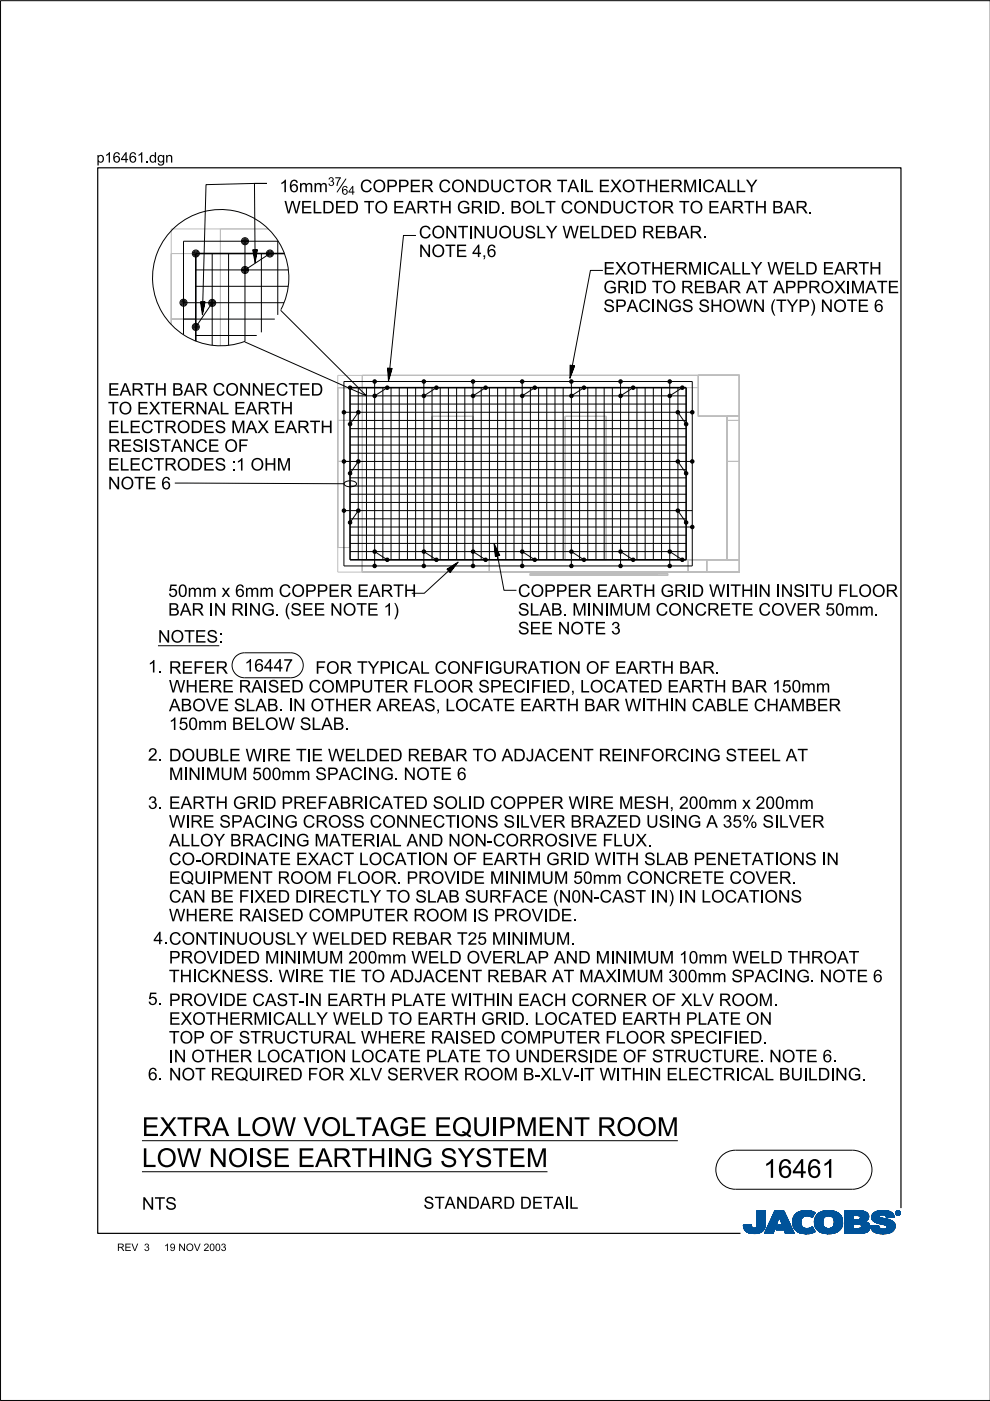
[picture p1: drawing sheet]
<svg xmlns="http://www.w3.org/2000/svg" width="210mm" height="297mm" viewBox="0 0 210 297" stroke-linecap="round" stroke-linejoin="round" font-family="sans-serif">
<defs><g id="words">
<g font-size="4">
<text x="30.1" y="240.9">EXTRA LOW</text>
<text x="64.3" y="240.9">VOLTAGE EQUI</text>
<text x="105.7" y="240.9">PM</text>
<text x="114" y="240.9">EN</text>
<text x="121.7" y="240.9">T ROOM</text>
<text x="30.1" y="247.4">LOW</text>
<text x="44.3" y="247.4">N</text>
<text x="48.3" y="247.4">OI</text>
<text x="54.2" y="247.4">SE EARTH</text>
<text x="81.9" y="247.4">I</text>
<text x="87.5" y="247.4">G SYSTEM</text>
<text x="161.9" y="249.7">16461</text>
</g>
<g font-size="2.6">
<text x="59.2" y="40.7">16mm</text>
<text x="76.3" y="40.7">COPPER CON</text>
<text x="101.2" y="40.7">DUCTOR TAI</text>
<text x="123.8" y="40.7">LEXOTH</text>
<text x="139.6" y="40.7">ERM</text>
<text x="147.9" y="40.7">I</text>
<text x="148.9" y="40.7">CALLY</text>
<text x="60.3" y="45.2">W ELDED TO EARTH</text>
<text x="96.9" y="45.2">GRI</text>
<text x="103.5" y="45.2">D.BOLT CON</text>
<text x="127.1" y="45.2">DUCTOR TO EARTH</text>
<text x="163.7" y="45.2">BAR.</text>
<text x="88.8" y="50.5">CON</text>
<text x="100.3" y="50.5">N</text>
<text x="103" y="50.5">UOUSLY W ELDED REBAR.</text>
<text x="88.8" y="54.5">N</text>
<text x="91.5" y="54.5">OTE 4,</text>
<text x="103.2" y="54.5">6</text>
<text x="127.9" y="58.2">EXOTH</text>
<text x="140.7" y="58.2">ERM</text>
<text x="148.9" y="58.2">I</text>
<text x="149.9" y="58.2">CALLY W ELD EARTH</text>
<text x="127.9" y="62.2">GRI</text>
<text x="134.5" y="62.2">D TO REBAR AT APPROXI</text>
<text x="180.4" y="62.2">M</text>
<text x="183.5" y="62.2">ATE</text>
<text x="127.9" y="66.1">SPACI</text>
<text x="139" y="66.1">N</text>
<text x="141.7" y="66.1">GS SH</text>
<text x="153.2" y="66.1">OW N</text>
<text x="163.3" y="66.1">(</text>
<text x="164.5" y="66.1">TYP)N</text>
<text x="176.7" y="66.1">OTE 6</text>
<text x="22.9" y="83.9">EARTH</text>
<text x="36.5" y="83.9">BAR CON</text>
<text x="53.3" y="83.9">N</text>
<text x="56" y="83.9">ECTED</text>
<text x="22.9" y="87.9">TO EXTERN</text>
<text x="44.1" y="87.9">ALEARTH</text>
<text x="22.9" y="95.8">RESI</text>
<text x="22.9" y="91.8">ELECTRODES M</text>
<text x="31.5" y="95.8">STAN</text>
<text x="41.4" y="95.8">CE OF</text>
<text x="52.1" y="91.8">AX EARTH</text>
<text x="22.9" y="99.8">ELECTRODES :</text>
<text x="50" y="99.8">1OH</text>
<text x="58.7" y="99.8">M</text>
<text x="22.9" y="103.7">N</text>
<text x="25.6" y="103.7">OTE 6</text>
<text x="35.7" y="130.5">BAR I</text>
<text x="35.7" y="126.6">50mm x6mm COPPER EARTH</text>
<text x="45.3" y="130.5">N</text>
<text x="49" y="130.5">RI</text>
<text x="52.7" y="130.5">N</text>
<text x="55.4" y="130.5">G.(</text>
<text x="61.6" y="130.5">SEE N</text>
<text x="72.7" y="130.5">OTE 1)</text>
<text x="109.8" y="130.5">SLAB.M</text>
<text x="109.8" y="126.6">COPPER EARTH</text>
<text x="124.4" y="130.5">I</text>
<text x="128.1" y="130.5">I</text>
<text x="129.1" y="130.5">M</text>
<text x="132.2" y="130.5">UM</text>
<text x="139" y="130.5">CON</text>
<text x="140.1" y="126.6">GRI</text>
<text x="146.6" y="126.6">D W I</text>
<text x="147.2" y="130.5">CRETE COVER 50mm.</text>
<text x="154.8" y="126.6">TH</text>
<text x="159.8" y="126.6">I</text>
<text x="164.5" y="126.6">I</text>
<text x="168.2" y="126.6">SI</text>
<text x="171.7" y="126.6">TU FLOOR</text>
<text x="33.5" y="136.2">N</text>
<text x="36.2" y="136.2">OTES:</text>
<text x="109.8" y="134.5">SEE N</text>
<text x="120.9" y="134.5">OTE 3</text>
<text x="31.4" y="142.6">1.REFER</text>
<text x="51.8" y="142.4">16447</text>
<text x="66.9" y="142.8">FOR TYPI</text>
<text x="83.9" y="142.8">CALCON</text>
<text x="100.4" y="142.8">FI</text>
<text x="103.7" y="142.8">GURATI</text>
<text x="117.6" y="142.8">ON</text>
<text x="124.2" y="142.8">OF EARTH</text>
<text x="144" y="142.8">BAR.</text>
<text x="35.8" y="146.8">W H</text>
<text x="42" y="146.8">ERE RAI</text>
<text x="56.8" y="146.8">SED COM</text>
<text x="74.1" y="146.8">PUTER FLOOR SPECI</text>
<text x="112.5" y="146.8">FI</text>
<text x="115.8" y="146.8">ED,LOCATED EARTH</text>
<text x="155.1" y="146.8">BAR 150mm</text>
<text x="35.8" y="154.8">150mm BELOW</text>
<text x="35.8" y="150.8">ABOVE SLAB.I</text>
<text x="62.1" y="150.8">N</text>
<text x="63.6" y="154.8">SLAB.</text>
<text x="65.8" y="150.8">OTH</text>
<text x="73.7" y="150.8">ER AREAS,LOCATE EARTH</text>
<text x="123.8" y="150.8">BAR W I</text>
<text x="137" y="150.8">TH</text>
<text x="141.9" y="150.8">I</text>
<text x="146.7" y="150.8">CABLE CH</text>
<text x="165.2" y="150.8">AM</text>
<text x="170.7" y="150.8">BER</text>
<text x="31.4" y="161.3">2.DOUBLE W I</text>
<text x="56.6" y="161.4">RE TI</text>
<text x="66" y="161.4">E W ELDED REBAR TO ADJACEN</text>
<text x="123.6" y="161.4">T REI</text>
<text x="133.1" y="161.4">N</text>
<text x="135.7" y="161.4">FORCI</text>
<text x="147.3" y="161.4">N</text>
<text x="149.9" y="161.4">G STEELAT</text>
<text x="35.8" y="165.4">M</text>
<text x="38.9" y="165.4">I</text>
<text x="42.6" y="165.4">I</text>
<text x="43.6" y="165.4">M</text>
<text x="46.7" y="165.4">UM</text>
<text x="53.5" y="165.4">500mm SPACI</text>
<text x="78" y="165.4">N</text>
<text x="80.6" y="165.4">G.N</text>
<text x="88.2" y="165.4">OTE 6</text>
<text x="31.4" y="171.5">3.EARTH</text>
<text x="49.4" y="171.5">GRI</text>
<text x="56" y="171.5">D PREFABRI</text>
<text x="78.2" y="171.5">CATED SOLI</text>
<text x="100.2" y="171.5">D COPPER W I</text>
<text x="125.1" y="171.5">RE M</text>
<text x="134.3" y="171.5">ESH</text>
<text x="141.9" y="171.5">,200mm x200mm</text>
<text x="35.8" y="179.4">ALLOY BRACI</text>
<text x="35.8" y="175.5">W I</text>
<text x="40.3" y="175.5">RE SPACI</text>
<text x="57.6" y="175.5">N</text>
<text x="60.1" y="179.4">N</text>
<text x="60.3" y="175.5">G CROSS CON</text>
<text x="62.8" y="179.4">G M</text>
<text x="69.7" y="179.4">ATERI</text>
<text x="80.6" y="179.4">ALAN</text>
<text x="86.6" y="175.5">N</text>
<text x="89.3" y="175.5">ECTI</text>
<text x="91.3" y="179.4">D N</text>
<text x="97.7" y="175.5">ON</text>
<text x="97.7" y="179.4">ON</text>
<text x="103.3" y="175.5">S SIVER BRAZED USI</text>
<text x="103.3" y="179.4">-</text>
<text x="104.5" y="179.4">CORROSI</text>
<text x="110.3" y="175.5">L</text>
<text x="121.8" y="179.4">VE FLUX.</text>
<text x="143.2" y="175.5">N</text>
<text x="145.8" y="175.5">G A 35% SIVER</text>
<text x="165.2" y="175.5">L</text>
<text x="35.8" y="183.4">CO-</text>
<text x="42.6" y="183.4">ORDI</text>
<text x="51.9" y="183.4">N</text>
<text x="54.5" y="183.4">ATE EXACT LOCATI</text>
<text x="89.5" y="183.4">ON</text>
<text x="96.1" y="183.4">OF EARTH</text>
<text x="115.8" y="183.4">GRI</text>
<text x="122.4" y="183.4">D W I</text>
<text x="130.6" y="183.4">TH</text>
<text x="136.6" y="183.4">SLAB PEN</text>
<text x="154.7" y="183.4">ETATI</text>
<text x="165.2" y="183.4">ON</text>
<text x="175.2" y="183.4">N</text>
<text x="35.8" y="191.4">CAN</text>
<text x="35.8" y="187.4">EQUI</text>
<text x="44.7" y="191.4">BE FI</text>
<text x="44.9" y="187.4">PM</text>
<text x="50.4" y="187.4">EN</text>
<text x="53.9" y="191.4">XED DI</text>
<text x="55.6" y="187.4">T ROOM</text>
<text x="66.3" y="191.4">RECTLY TO SLAB SURFACE (</text>
<text x="71.4" y="187.4">FLOOR.PROVI</text>
<text x="97.7" y="187.4">DE M</text>
<text x="107" y="187.4">I</text>
<text x="110.7" y="187.4">I</text>
<text x="111.7" y="187.4">M</text>
<text x="114.8" y="187.4">UM</text>
<text x="118.5" y="191.4">N</text>
<text x="121.2" y="191.4">0N</text>
<text x="121.6" y="187.4">50mm CON</text>
<text x="125.9" y="191.4">-</text>
<text x="127.1" y="191.4">CAST I</text>
<text x="139" y="191.4">N</text>
<text x="141.1" y="187.4">CRETE COVER.</text>
<text x="145" y="191.4">N</text>
<text x="148.7" y="191.4">LOCATI</text>
<text x="162.1" y="191.4">ON</text>
<text x="167.6" y="191.4">S</text>
<text x="35.8" y="195.3">W H</text>
<text x="42" y="195.3">ERE RAI</text>
<text x="56.8" y="195.3">SED COM</text>
<text x="74.1" y="195.3">PUTER ROOM</text>
<text x="100.2" y="195.3">I</text>
<text x="101.2" y="195.3">S PROVI</text>
<text x="116.2" y="195.3">DE.</text>
<text x="32.5" y="200.2">4.</text>
<text x="35.8" y="200.3">CON</text>
<text x="47.3" y="200.3">N</text>
<text x="50" y="200.3">UOUSLY W ELDED REBAR T25M</text>
<text x="107.4" y="200.3">I</text>
<text x="111.1" y="200.3">I</text>
<text x="112.1" y="200.3">M</text>
<text x="115.2" y="200.3">UM</text>
<text x="120.9" y="200.3">.</text>
<text x="35.8" y="208.2">TH</text>
<text x="35.8" y="204.3">PROVI</text>
<text x="40.8" y="208.2">I</text>
<text x="41.8" y="208.2">CKN</text>
<text x="47.3" y="204.3">DED M</text>
<text x="49.6" y="208.2">ESS.W I</text>
<text x="59.3" y="204.3">I</text>
<text x="63" y="204.3">I</text>
<text x="63.6" y="208.2">RE TI</text>
<text x="64" y="204.3">M</text>
<text x="67.1" y="204.3">UM</text>
<text x="73" y="208.2">E TO ADJACEN</text>
<text x="73.9" y="204.3">200mm W ELD OVERLAP AN</text>
<text x="100" y="208.2">T REBAR AT M</text>
<text x="122.6" y="204.3">D M</text>
<text x="125.9" y="208.2">AXI</text>
<text x="129.4" y="204.3">I</text>
<text x="131.8" y="208.2">M</text>
<text x="133.1" y="204.3">I</text>
<text x="134.1" y="204.3">M</text>
<text x="134.9" y="208.2">UM</text>
<text x="137.2" y="204.3">UM</text>
<text x="141.7" y="208.2">300mm SPACI</text>
<text x="144" y="204.3">10mm W ELD TH</text>
<text x="166.2" y="208.2">N</text>
<text x="168.9" y="208.2">G.N</text>
<text x="171.9" y="204.3">ROAT</text>
<text x="176.5" y="208.2">OTE 6</text>
<text x="31.4" y="213.1">5.PROVI</text>
<text x="47.3" y="213.3">DE CAST-</text>
<text x="64.6" y="213.3">I</text>
<text x="69.3" y="213.3">EARTH</text>
<text x="82.9" y="213.3">PLATE W I</text>
<text x="100.2" y="213.3">TH</text>
<text x="105.1" y="213.3">I</text>
<text x="109.8" y="213.3">EACH</text>
<text x="121.1" y="213.3">CORN</text>
<text x="132" y="213.3">ER OF XLV ROOM</text>
<text x="163.9" y="213.3">.</text>
<text x="35.8" y="221.2">TOP OF STRUCTURALW H</text>
<text x="35.8" y="217.3">EXOTH</text>
<text x="48.6" y="217.3">ERM</text>
<text x="56.8" y="217.3">I</text>
<text x="57.8" y="217.3">CALLY W ELD TO EARTH</text>
<text x="82.7" y="221.2">ERE RAI</text>
<text x="97.5" y="221.2">SED COM</text>
<text x="102" y="217.3">GRI</text>
<text x="108.6" y="217.3">D.LOCATED EARTH</text>
<text x="114.8" y="221.2">PUTER FLOOR SPECI</text>
<text x="145.4" y="217.3">PLATE ON</text>
<text x="153.2" y="221.2">FI</text>
<text x="156.5" y="221.2">ED.</text>
<text x="35.8" y="225.2">I</text>
<text x="40.5" y="225.2">OTH</text>
<text x="48.4" y="225.2">ER LOCATI</text>
<text x="67.9" y="225.2">ON</text>
<text x="74.5" y="225.2">LOCATE PLATE TO UN</text>
<text x="114.6" y="225.2">DERSI</text>
<text x="125.9" y="225.2">DE OF STRUCTURE.N</text>
<text x="165.8" y="225.2">OTE 6.</text>
<text x="31.4" y="229">6.N</text>
<text x="38.5" y="229.1">OT REQUI</text>
<text x="56.4" y="229.1">RED FOR XLV SERVER ROOM</text>
<text x="110.9" y="229.1">B-</text>
<text x="114.6" y="229.1">XLV-</text>
<text x="122.8" y="229.1">I</text>
<text x="131.6" y="229.1">TH</text>
<text x="136.6" y="229.1">I</text>
<text x="141.3" y="229.1">ELECTRI</text>
<text x="156.9" y="229.1">CALBUIDI</text>
<text x="171.3" y="229.1">L</text>
<text x="177.1" y="229.1">N</text>
<text x="179.7" y="229.1">G.</text>
<text x="30.1" y="256.5">N</text>
<text x="32.8" y="256.5">TS</text>
<text x="89.8" y="256.3">STAN</text>
<text x="99.2" y="256.3">DARD DETAI</text>
<text x="120.6" y="256.3">L</text>
</g>
<g font-size="2.2">
<text x="20.5" y="34.5">p16461.</text>
<text x="31.6" y="34.5">dgn</text>
</g>
<g font-size="1.9">
<text x="69.5" y="39.4">37</text>
<text x="72.4" y="41.3">64</text>
</g>
<g font-size="1.6">
<text x="24.8" y="265.2">REV</text>
<text x="30.5" y="265.2">3</text>
<text x="34.8" y="265.2">19NOV 2003</text>
</g>
</g></defs>
<g fill="none" stroke="#00539a" stroke-width=".21">
<path d="M157.6 259.8h1.7M157.6 259.9h1.7M157.6 259.9l1.7 .1M157.6 260h1.8M158.1 259.7h1.2M159.3 259.7h-1.7l.1 .7M159.3 259.7h-.9M159.3 259.7l.1 .3M159.4 260l.1 .3M160.4 260l-.2 .3h2M160.5 259.6h1.8M160.5 259.6l-.1 .4"/>
<path d="M160.5 259.7h1.8M160.5 256.7v2.9M160.5 256.9h1.8M160.5 257.5h1.8M160.5 256.7h1.8v2.7M160.5 256.8h1.8M160.5 256.8l1.8 .1M160.5 256.9l1.8 .1M160.5 257h1.8M160.5 257.1h1.8M160.5 257.2h1.8M160.5 257.2l1.8 .1"/>
<path d="M160.5 257.3h1.8M160.5 257.4h1.8M160.5 257.4l1.8 .1M160.5 257.6h1.8M160.5 257.6l1.8 .1M160.5 257.7h1.8M160.5 257.8h1.8M160.5 257.9h1.8M160.5 258h1.8M160.5 258.1h1.8M160.5 258.1l1.8 .1M160.5 258.2h1.8"/>
<path d="M160.5 258.3h1.8M160.5 258.3l1.8 .1M160.5 258.4h1.8M160.5 258.5h1.8M160.5 258.5l1.8 .1M160.5 258.6h1.8M160.5 258.6l1.8 .1M160.5 258.7h1.8M160.5 258.8h1.8M160.5 258.9h1.8M160.5 259h1.8M160.5 259.1h1.8"/>
<path d="M160.5 259.2h1.8M160.5 259.3h1.8M160.5 259.8h1.8M162.2 260h-1.8M162.2 259.9v.3M162.2 259.9h-1.8M162.2 259.8h-1.7M162.3 259.4l-.1 .5M162.3 259.4v-2.7h-1.8v2.9M162.3 259.5h-1.8M162.3 259.6h-1.8M162.3 256.7l-1.8 .1"/>
<path d="M162.3 259.4h-1.8M163.7 258.1h3.1M163.7 258h3.1M163.7 257.9h3M163.8 257.8h2.9M163.8 257.7h2.9M163.8 257.7h2.8M163.9 257.6h2.7M163.9 257.5h2.7M164 257.4h2.5M164 257.3h2.5M164.1 257.2h2.3"/>
<path d="M164.1 257.1h2.3M164.1 257h2.3M164.2 257h2.1M164.2 256.9h2.1M164.2 256.8h2.1M164.3 256.7h1.9l2.2 4.8h-1.9l-.3-.8h-1.7l.4-1h1l-.7-1.7-1.3 3.5h-1.8zM164.5 260h-1.7M164.5 259.9l-1.7 .1M164.5 259.9h-1.7M164.5 259.8l-1.7 .1M164.6 259.8h-1.7M164.6 259.7l-1.7 .1"/>
<path d="M164.6 259.7h-1.7M164.6 259.6h-1.7M164.6 259.5l-1.6 .1M164.7 259.5h-1.7M164.7 259.4l-1.7 .1M164.7 259.4h-1.7M164.7 259.3l-1.6 .1M164.7 259.3h-1.6M164.8 259.2l-1.7 .1M164.8 259.2h-1.7M164.8 259.1l-1.6 .1M164.8 260h2.9"/>
<path d="M164.8 259.1h-1.6M164.8 259.9h2.9M164.8 259l-1.6 .1M164.9 259.9h2.7M164.9 259h-1.7M164.9 259.8h2.7M164.9 258.9h-1.6M164.9 258.8h-1.6M164.9 259.7h2.7M164.9 259.7l-.4 1 3.6 .1M165 258.7h-1.6M165 258.6l-1.6 .1"/>
<path d="M165 258.6h-1.6M165 258.5l-1.6 .1M165 258.5h-1.6M165.1 258.4l-1.6 .1M165.1 258.4h-1.6M165.1 258.3l-1.6 .1M165.1 258.3h-1.6M165.1 258.2l-1.5 .1M165.1 258.2h-1.5M165.2 258.1l-1.6 .1M165.2 258.1h-1.6M165.2 258l.7 1.7h-1"/>
<path d="M165.2 258l.7 1.7M165.3 258.1h1.5M165.3 258.1l1.6 .1M165.3 258.2h1.6M165.3 258.2l1.6 .1M165.3 258.3h1.6M165.4 258.3l1.6 .1M165.4 258.4h1.6M165.4 258.4l1.6 .1M165.4 258.5h1.6M165.4 258.5l1.7 .1M165.4 258.6h1.7"/>
<path d="M165.5 258.6l1.6 .1M165.5 258.7h1.6M165.5 258.8h1.7M165.5 258.9h1.7M165.6 258.9h1.6M165.6 259h1.7M165.6 259l1.7 .1M165.6 259.1h1.7M165.6 259.1l1.7 .1M165.7 259.2h1.7M165.7 259.2l1.7 .1M165.7 259.3h1.7"/>
<path d="M165.7 259.3l1.7 .1M165.7 259.4h1.7M165.8 259.4l1.7 .1M165.8 259.5h1.7M165.8 259.5l1.7 .1M165.8 259.6h1.7M166.2 256.7l2.2 4.8M166.2 256.8l-1.9-.1-2.2 4.8h1.8l1.3-3.5M168 258.9l.4 1.5M168 258.9h1.8M168 259h1.8M168 259.1h1.8"/>
<path d="M168 259.2h1.8M168 259.2l1.8 .1M168 259.3h1.8M168 259.3l1.8 .1M168.1 259.4h1.8M168.1 259.5h1.7M168.1 259.4l1.7 .1M168.1 259.5l1.8 .1M168.1 259.6h1.8M168.1 259.7h1.8M168.1 259.7l1.8 .1M168.1 259.8h1.8"/>
<path d="M168.1 259.8l1.8 .1M168.2 260h1.8M168.2 259.9h1.8M168.3 258l-.3 .9M168.9 257.3l-.6 .7M169.1 257.1h3.6M169.2 257h3.4M169.4 256.9h3.1M169.5 256.9h2.9M169.8 256.8h2.4M169.8 259.1a1.33 1.33 0 0 0 .8 1.4 1.33 1.33 0 0 0 1.5-.3l.2-.1M169.8 259.1h-1.8"/>
<path d="M169.8 259l-1.8 .1M169.9 258.8l-1.9 .1M169.9 258.8h-1.9M169.9 258.7h-1.9M169.9 258.6h-1.8M169.9 258.6l-1.9 .1M169.9 258.5l-1.8 .1M169.9 258.5h-1.8M169.9 258.4l-1.8 .1M170 258.4h-1.9M170 258.4l-.2 .7M170 258.3l-1.8 .1"/>
<path d="M170 258.3h-1.8M170 258.2l-1.8 .1M170.1 258.2h-1.9M170.1 258.1l-.1 .3M170.1 258.1l-1.9 .1M170.2 258.1h-2M170.3 258h-2.1M170.3 256.7l-1.4 .5M170.3 256.7h1.5M170.3 256.7a4 4 0 0 1 2.5 .4M170.4 258h-2.1M170.4 257.9h-2.1"/>
<path d="M170.6 257.8l-2.3 .1M170.6 257.9l-.5 .2M170.8 257.8h-2.5M171.5 256.7l-1.7 .1M171.5 256.7l.6 .1M171.7 257.8h.7M171.8 257.9h.6M171.9 258h.4M172.1 258.1h.2M172.2 258.1h.1M172.3 258h-.3M172.4 257.8h-.8"/>
<path d="M172.4 257.7l-4 .1M172.5 257.7h-4.1M172.5 257.6l-4 .1M172.5 257.6h-4M172.6 257h-3.3M172.6 257.5l-4.1 .1M172.6 257.5h-4M172.6 257.4l-4 .1M172.7 257.4h-4M172.7 259h1.8M172.7 259.2h1.8M172.7 259.3h1.8"/>
<path d="M172.7 259.3l1.8 .1M172.7 259.4h1.8M172.7 257.3l-3.9 .1M172.7 259.5h1.8M172.7 259.5l1.8 .1M172.7 259.6h1.8M172.7 259.7h1.8M172.7 258.6h1.8M172.7 257.3h-3.9M172.8 259.8h1.8M172.8 257.2l-3.9 .1M172.8 259.9h1.8"/>
<path d="M172.8 259.9l.3 .6M172.8 259.8l1.8 .1M172.8 259.9l1.8 .1M172.8 257.2h-3.9M172.8 260h1.8M172.8 257.1l-.6 1.1a1.75 1.75 0 0 0-1.6-.3M172.9 257.1l-3.9 .1M173 257.8h2.3M173 257.8l-.3 1.3h1.8M173 257.8h5.3M173.1 257.7h5.2M173.1 257.7h5.1"/>
<path d="M173.1 257.6h5.1M173.2 257.6h4.9M173.2 257.5h4.8M173.4 257.4h4.6M173.4 257.4h4.5M173.5 257.3h4.4M173.6 257.2l4.2 .1M173.6 257.2h4.1M173.7 257.1l4 .1M173.8 257.1h3.8M173.9 257h3.5M174 257h3.3"/>
<path d="M174.1 256.9h3.2M174.2 256.9h2.8M174.4 256.8h2.6M174.5 259h-1.8M174.5 259.2a1.15 1.15 0 0 0 1.3 1.3M174.5 259.2l-1.8-.1 .1 .8M174.5 258.9l-1.8 .1M174.5 258.9h-1.8M174.5 258.8l-1.8 .1M174.5 258.7l-1.8 .1M174.5 258.7h-1.8M174.5 258.6l-1.8 .1"/>
<path d="M174.5 258.5l-1.8 .1M174.6 258.5h-1.9M174.6 256.8h1.9M174.6 258.4l-.1 .8M174.6 258.4h-1.8M174.6 258.4l-1.9 .1M174.6 258.3l-1.8 .1M174.6 258.3h-1.8M174.7 258.2h-1.9M174.7 258.1l-.1 .3M174.8 258.1l-2 .1M174.8 258.1h-1.9"/>
<path d="M174.9 256.7a3.2 3.2 0 0 1 3.6 1.4l.1 .8-.1 1.1M174.9 258l-1.9 .1M175 258h-2M175.1 257.9l-.4 .2M175.1 257.9h-2.1M175.2 257.9h-2.2M175.3 257.8l-.2 .1M175.5 256.7h.7M175.7 257.8h-.4M175.7 257.8l.6 .1M176 257.8h2.4M176.2 257.9h2.2"/>
<path d="M176.3 257.9l.5 .5M176.4 258h2M176.4 256.7h-1.5a2.68 2.68 0 0 0-1.9 1.1M176.5 258l2 .1M176.5 258.1h2M176.6 258.1h1.9M176.6 258.2h1.9M176.7 258.2l1.8 .1M176.7 258.3h1.8M176.7 258.3l1.9 .1M176.7 259.9h1.8M176.7 258.4h1.9"/>
<path d="M176.8 258.4l.1 .5M176.8 258.4l1.8 .1M176.8 258.5h1.8M176.8 258.6h1.8M176.9 259.4h1.8M176.9 259.2l1.8 .1M176.9 259.1h1.8M176.9 259.2h1.8M176.9 258.9v.3M176.9 259.2a1.11 1.11 0 0 1-1.1 1.3M176.9 259h1.8M176.9 258.9h1.8"/>
<path d="M176.9 258.8h1.7M176.9 258.8l1.8 .1M176.9 258.7h1.7M176.9 259.3h1.8M176.9 259.3l1.8 .1M178 257.4l-4.7 .1M178.4 257.9h-2.1l.5 .5M178.5 259.7l-1.7 .1M178.5 259.8l-1.8 .1M178.5 259.8h-1.7M178.5 260l-.2 .5M178.5 259.9l-1.8 .1"/>
<path d="M178.5 260h-1.8M178.6 259.7h-1.8M178.6 258.5l-1.8 .1M178.6 259.6h-1.8M178.6 259.5l-1.8 .1M178.6 259.5h-1.8M178.7 259.4h-1.8M179.1 259.7h1.8M179.1 259.5h5.2M179.1 256.9h4.4M179.1 257.5h5M179.1 256.8h4"/>
<path d="M179.1 256.8h3.4M179.1 257h4.5M179.1 257.1h4.7M179.1 257.1l4.7 .1M179.1 257.2h4.8M179.1 257.2l4.8 .1M179.1 257.3h4.8M179.1 257.3l4.9 .1M179.1 257.4h4.9M179.1 257.4l5 .1M179.1 257.6h5M179.1 257.6l5 .1"/>
<path d="M179.1 257.7h5M179.1 257.7l1.8 .1M179.1 257.8h1.8M179.1 257.9h1.8M179.1 258h1.8M179.1 258.1h1.8M179.1 258.2h1.8M179.1 258.3h1.8M179.1 258.4h1.8M179.1 258.5h1.8M179.1 258.5l1.8 .1M179.1 258.6h4.8"/>
<path d="M179.1 258.7h4.7M179.1 258.7h4.6M179.1 258.8h4.5M179.1 258.9h4.5M179.1 258.9h4.3M179.1 259h4.4M179.1 259l4.5 .1M179.1 259.1h4.6M179.1 259.1l4.7 .1M179.1 259.2h4.8M179.1 259.2l4.9 .1M179.1 259.3h5"/>
<path d="M179.1 259.3l5.1 .1M179.1 259.4h5.1M179.1 259.4l5.1 .1M179.1 259.5l1.8 .1M179.1 259.6h1.8M179.1 259.8h1.8M179.1 259.9h1.8M179.1 260h1.8M180.9 257.7v.9M181.8 259.5h-.9v1v-1M181.8 259.5h.2M181.8 259.5l.8 .3"/>
<path d="M182.1 257.7l2.1 .1M182.2 257.8h2M182.2 259.5l2.1 .1M182.3 258.5h1.7M182.3 258.5l-1.4 .1M182.3 257.9h1.9M182.4 257.9h1.8M182.4 257.9v.1M182.4 257.9l-.4-.2h-1.1v.9M182.4 258h1.8M182.4 258v.3M182.4 258.3l-.1 .2"/>
<path d="M182.4 259.6h1.9M182.4 258.1h1.8M182.4 258.1l1.8 .1M182.4 258.2h1.8M182.5 259.7h1.9M182.5 256.9l1.1 .1M182.5 259.7l1.9 .1M182.6 259.8h1.8M182.6 259.8v.4l-.2 .2M182.7 259.9h1.7M182.9 256.8h-3.8v4.7M183.3 256.9l-4.2-.1v4.7"/>
<path d="M183.6 257l.4 .4M183.9 259.2l.2 .2M184 258.5l-2.1 .1M184 258.5h-1.8M184 257.4l.1 .2M184.1 258.4l-.8 .6 .6 .2M184.1 258.4h-1.8M184.1 258.3l-1.7 .1M184.1 258.3h-1.7M184.1 257.6l.1 .6M184.1 258.2l-1.7 .1M184.1 259.4l.3 .5v.6"/>
<path d="M184.2 258.2l-.1 .2M184.2 258h-1.8M184.4 259.9h-1.7M184.5 260h-1.8M184.6 259.9v.2M184.6 259.9h1.7M184.6 260h1.7M184.8 258.1h1.7M184.8 258l.2 .7M184.8 258h1.7M184.8 258.3h2.5M184.8 258.3l2.8 .1"/>
<path d="M184.8 258.1l1.8 .1M184.8 258.2h2M184.8 258.4h3M184.8 258.4l3.2 .1M184.9 258.2l2.1 .1M184.9 257.6h4.6M184.9 258.5h3.4M184.9 258.5l3.6 .1M184.9 258.6h3.7M184.9 257.5h4.5M185 257.5h4.4M185 258.6l3.7 .1"/>
<path d="M185 258.7h3.9M185 258.7l.6 .4M185 257.4h4.3M185 257.4h4.4M185.1 258.7l3.9 .1M185.1 258.8h.7M185.1 257.3h4.1M185.2 258.9h.6M185.2 258.9l4.1 .1M185.3 257.2h3.9M185.3 259h4M185.3 257.1l3.8 .1"/>
<path d="M185.4 257.1h3.7M185.4 259l4 .1M185.5 257h3.5M185.5 259.1h4M185.6 259.1l3.9 .1M185.6 259.1l.5 .2M185.7 259.2h3.9M185.7 256.9h3M185.8 259.2l3.8 .1M185.8 258.9h3.4M185.9 258.8h3.2M185.9 256.8h2.7"/>
<path d="M185.9 256.8l-.8 .5-.3 .7M185.9 256.8l.7-.1a3.3 3.3 0 0 1 2.7 .6h-4.2M186 259.3h3.6M186.1 256.8h2.3M186.1 259.4h3.6M186.1 259.3l1.5 .4 .4 .2M186.3 259.8l-.5 .1M186.3 259.8l-1.7 .1M186.3 259.8v.3M186.3 259.4h3.4M186.4 257.9h-1.6M186.4 257.9l.1 .1"/>
<path d="M186.5 257.9h-1.7M186.5 257.8h-1.7M186.5 258v.1M186.5 257.8l-.1 .1M186.5 257.7h-1.6M186.5 259.4l3.2 .1M186.5 258.1l.1 .1M186.6 257.6l-1.7 .1M186.6 258.2l.4 .1M186.7 256.7h.8M186.7 259.5h3M186.8 257.6h-1.9"/>
<path d="M186.9 259.5l2.9 .1M187 258.3l1.7 .4 .9 .6M187.2 259.6h2.6M187.4 259.7h2.4M187.4 257.6h2.1M187.6 257.6l1.9 .1M187.6 259.7h2.2M187.6 257.7h2M187.7 257.7a1.07 1.07 0 0 0-1.2 .1M187.7 257.7l.1 .1M187.7 257.8h1.9M187.8 257.8h1.7"/>
<path d="M187.8 256.7h-1.3M187.8 257.8l.1 .4 1.1-.1M187.8 257.9h1.7M187.8 257.9h1.8M187.9 258h1.7M187.9 258l1.7 .1M187.9 258.1h1.7M187.9 259.9h1.9M188 259.9l.1 .2M188 260h1.8M188.1 257h-2.6M188.2 257h.6"/>
<path d="M188.7 256.9h-2.9M189.3 257.3l.3 .8-1.7 .1M189.6 259.3l.2 .4v.6M189.8 259.9l-1.8 .1M189.8 259.8h-2.1M189.8 259.8h-1.9M189.9 257.2v.1M189.9 257.1h.1M189.9 257.2h.1M189.9 257.3h.1M189.9 257.3l.2 .3M190 257.4h.1"/>
<path d="M190 257.4l.1 .1M190 257.5h.2M190 257.2v.1M190 257.2l.2 .3M190 257.3l.2 .2M190 257.1h-.1M190 257h-.1M190.1 257h-.2M190.1 257.5l.2 .1M190.1 256.9h-.1M190.1 257.6h.6M190.2 256.8l-.1 .1"/>
<path d="M190.2 257.5l.2 .1M190.2 257.5l-.1 .1M190.2 257.6h.4M190.2 256.9h.4M190.2 256.9h.4l-.1 .3 .2 .3-.3-.3-.2 .3zM190.2 256.9v.6l.1-.3 .3 .3M190.2 257h.4M190.2 257.1h.1M190.2 257.1h.5M190.2 257.2h.5M190.2 257.2l.3 .1M190.2 257.3h.1"/>
<path d="M190.2 257.4h.1M190.2 257.4l.1 .1M190.2 256.8h-.1M190.3 257h.2v.1l-.2 .1zM190.3 257v.2M190.3 257h-.1M190.4 257.2l.2 .3M190.4 257.6h.1M190.4 256.8h-.2l-.2 .4M190.4 256.7a.5 .5 0 0 1 .5 .5 .5 .5 0 0 1-.5 .5M190.4 256.8l.4 .2v.2M190.4 256.7a.5 .5 0 0 0-.5 .5 .5 .5 0 0 0 .5 .5l-.3-.1"/>
<path d="M190.4 256.8l.3 .1 .1 .3M190.4 256.7l-.4 .2-.1 .3M190.4 256.7v.1M190.4 257.6v.1M190.4 256.7l.3 .1 .2 .4M190.4 257h-.1l.1 .2M190.4 257l.2 .1-.2 .1M190.4 257h.1M190.5 257.3h.1M190.5 257.3l.1 .1M190.5 257.2l.2 .3M190.5 257.4h.1"/>
<path d="M190.5 257.1h.2M190.5 257.4l.2 .1M190.5 257l-.1 .2M190.5 256.7h-.3M190.6 257.5h.2M190.6 256.8h.1M190.6 257.1l-.1 .1M190.7 257.1h-.1M190.7 257.1l-.2 .1M190.7 257.1l-.5-.2v.6l.1-.3M190.7 257h-.1M190.7 256.8l.1 .1"/>
<path d="M190.7 256.8h-.6M190.7 256.9h.2M190.8 257h.1M190.8 257.6h-.2M190.8 257.2v.2l-.4 .2M190.8 257.2l-.1 .3-.3 .1M190.8 257.1h.1M190.8 257.2h.1M190.9 257.4l-.2 .1M190.9 257.4h-.1M190.9 257.3l-.1 .1M190.9 257.3h-.1"/>
<path d="M190.9 257.2h.1M190.9 257.2l-.1 .3-.4 .2M190.9 257.1h-.1M157.7 260.1h1.7M157.7 260l1.7 .1M157.7 260.2h1.8M157.7 260.2l1.8 .1M157.7 260.3h1.8M157.7 260.3l1.9 .1M157.7 260.4h4.4M157.7 260.4l.4 .5M157.7 260.4l4.4 .1"/>
<path d="M157.8 260.5h4.3M157.8 260.6h4.3M157.8 260.7h4.2M157.9 260.7h4.1M157.9 260.8h4M158 260.8h3.9M158 260.9h3.9M158.1 260.9h3.3M158.1 261h3.6M158.2 261h3.5M158.3 261.1h3.2M158.4 261.2h3.1"/>
<path d="M158.5 261.2h2.9M158.6 261.3h2.7M158.7 261.4h2.4M158.8 261.4h2.1M159.1 261.5h1.6M159.5 260.3l.3 .1 .4-.1M159.7 261.5h.7M160.9 261.4h.1M161.5 260.9h.2M161.6 261.1h-3.3M162.1 260.3l-2 .1M162.2 260.2l-1.9 .1"/>
<path d="M162.2 260.2a2.25 2.25 0 0 1-2.8 1.3l-.9-.2-.4-.4M162.2 260.2h-1.9M162.2 260.1l-1.8 .1M162.2 260.1h-1.8M162.2 260l-1.8 .1M164 261.4h-1.9M164 261.3l-1.9 .1M164 261.3h-1.8M164 261.2l-1.8 .1M164 261.2h-1.8M164.1 261.1l-1.9 .1M164.1 261.1h-1.8"/>
<path d="M164.1 261l-1.8 .1M164.1 261h-1.8M164.1 260.9l-1.8 .1M164.2 260.9h-1.8M164.2 260.8l-1.8 .1M164.2 260.8h-1.8M164.2 260.7l-1.8 .1M164.2 260.7h-1.7M164.2 260.6l-1.7 .1M164.3 260.6h-1.8M164.3 260.5h-1.8M164.3 260.4l-1.7 .1"/>
<path d="M164.3 260.4h-1.7M164.3 260.3l-1.7 .1M164.4 260.3h-1.8M164.4 260.2l-1.7 .1M164.4 260.2h-1.7M164.4 260.1l-1.7 .1M164.4 260.1h-1.7M164.5 260l-1.8 .1M164.5 260.7h3.5M164.6 260.7h3.4M164.6 260.6h3.4M164.6 260.5h3.4"/>
<path d="M164.6 260.5h3.3M164.6 260.4h3.3M164.7 260.4h3.2M164.7 260.3h3.2M164.7 260.3h3.1M164.7 260.2h3.1M164.8 260.1h3M164.8 260.1h2.9M166.3 260.8h1.8M166.3 260.8l1.8 .1M166.3 260.9h1.8M166.3 260.9l1.8 .1"/>
<path d="M166.3 261h1.9M166.3 261l1.9 .1M166.4 261.1h1.8M166.4 261.1l1.8 .1M166.4 261.2h1.9M166.4 261.2l1.9 .1M166.4 261.3h1.9M166.5 261.3l1.8 .1M166.5 261.4h1.9M166.5 261.5h1.9M166.5 261.5l-.3-.8 .3 .8h1.9M168.2 260l1.9 .1"/>
<path d="M168.2 260.1h1.9M168.2 260.1l1.9 .1M168.2 260.2h2M168.3 260.2l2 .1M168.3 260.3h2.1M168.3 260.3l2.2 .1M168.3 260.4h2.5M168.4 260.4l.6 .7M168.4 260.4l4.1 .1M168.5 260.5h4M168.5 260.6h4M168.6 260.7h4"/>
<path d="M168.6 260.7l4 .1M168.7 260.8h3.9M168.7 260.8l4 .1M168.8 260.9h3.9M168.9 260.9l3.8 .1M168.9 261h3.9M169 261l3.8 .1M169 261.1h3.9M169 261.1a4.2 4.2 0 0 0 3.8 0M169.1 261.1h3.8M169.2 261.2h3.5M169.3 261.3h3.2"/>
<path d="M169.5 261.4h2.8M169.6 261.4h2.6M170 261.5h2M170.6 261.6h.4M171.5 260.4h.9M171.6 260.4h.8M171.8 261.5h-1.5M171.8 260.3h.6M172 260.3h.3M172 260.2h.3M172.1 260.2h.2M172.2 260.1h.1"/>
<path d="M172.3 260.1l.6 1M172.6 261.2l-3.3 .1M172.8 260.1h1.9M172.9 260.1l1.9 .1M172.9 260.2h1.9M172.9 260.2l2 .1M172.9 260.3h2.2M173 260.3l2.1 .1M173 260.4h2.4M173 260.4h5.3M173.1 260.5h5.2M173.1 260.5l.7 .6 .8 .4"/>
<path d="M173.1 260.6h5.2M173.2 260.6h5M173.3 260.7h4.9M173.3 260.7h4.8M173.3 260.8h4.7M173.4 260.9h4.5M173.5 260.9h4.4M173.5 261h4.3M173.6 261h4.2M173.7 261.1h4M173.8 261.1h3.8M173.8 261.2h3.7"/>
<path d="M174 261.2h3.4M174.2 261.4h2.9M174.3 261.4h2.7M175.1 261.5h1.4M175.3 261.6h.4M176.6 260.2h1.9M177 261.4l-1 .2-1.4-.1h2.2M177.3 261.3h-3.3M178.1 260.8h-4.8M178.3 260.5l-.6 .6-.7 .3M178.3 260.4h-2.2M178.4 260.3l-2.2 .1"/>
<path d="M178.4 260.3h-2l-.6 .2M178.5 260.2l-2.1 .1M178.5 260.2h-2M178.5 260.1h-1.9M178.5 260l-1.9 .1M179.1 261.5h3.4M179.1 260.1h1.8M179.1 260.1l1.8 .1M179.1 260.2h1.8M179.1 260.2l1.8 .1M179.1 260.3h1.8M179.1 260.4h1.8"/>
<path d="M182.3 260.4h2.1M182.4 260.4h2M182.4 260.4l-.6 .1M183.1 261.4l-4 .1M183.4 261.3l-4.3 .1M183.5 261.3h-4.4M183.7 261.3h-.1M183.7 261.2l-4.6 .1M183.8 261.2h-4.7M183.9 261.1l-4.8 .1M184 261.1h-4.9M184 261l-4.9 .1"/>
<path d="M184.1 261l-.8 .4-1.1 .1M184.1 261h-5M184.1 260.9l-5 .1M184.2 260.9h-5.1M184.2 260.8l-5.1 .1M184.3 260.8h-5.2M184.3 260.7l-5.2 .1M184.3 260.7h-5.2M184.4 260.6l-5.3 .1M184.4 260.6h-5.3M184.4 260.5h-5.3M184.4 260.5l-.3 .5"/>
<path d="M184.4 260.4l-5.3 .1M184.5 260l-1.8 .1M184.5 260.2l-2 .1M184.5 260.3h-2M184.5 260.1h-1.9M184.5 260.2h-1.9M184.6 260.1l.1 .3M184.6 260.1h1.7M184.6 260.1h1.8M184.6 260.1l1.8 .1M184.6 260.2h1.8M184.6 260.2l1.8 .1"/>
<path d="M184.7 260.3h1.8M184.7 260.3l1.8 .1M184.7 260.4a2.52 2.52 0 0 0 2.7 1.2M184.7 260.4h1.9M184.7 260.5h2M184.7 260.5h2.1M184.8 260.6h2.1M184.8 260.6h4.8M184.8 260.7h4.7M184.9 260.8h4.6M184.9 260.8h4.5M185 260.9h4.4"/>
<path d="M185.1 260.9h4.3M185.1 261h4.3M185.2 261.1h4M185.2 261.1h3.9M185.3 261.2h3.7M185.4 261.2h3.5M185.5 261.3h3.4M185.7 261.3h3.1M185.8 261.4h2.7M185.9 261.5h2.4M186.3 260.1a1.08 1.08 0 0 0 1.4 .5M186.4 261.5h1.6"/>
<path d="M186.6 261.6h.9M188 260.4h1.8M188 260.4l-.3 .2M188.1 260.3h1.7M188.1 260.1l-.1 .3M188.1 260.2h1.7M188.3 261.5l-.9 .1M188.9 261.3l-.6 .2M189.3 261.1h-4.1M189.4 260.9l-.5 .4M189.6 260.7h-4.8M189.7 260.6h-2"/>
<path d="M189.7 260.5h-1.9M189.7 260.5h-1.8M189.7 260.4h-1.7M189.7 260.3h-1.6M189.8 260.2h-1.7M189.8 260.3l-.4 .6M189.8 260.1h-1.7M189.8 260h-1.7"/>
<circle cx="190.4" cy="257.2" r=".51"/>
<circle cx="190.4" cy="257.2" r=".42"/>
</g>
<g fill="none" stroke="#bdbdbd" stroke-width=".21">
<path d="M36.3 53.8h5.2M46.7 48.5v24.8M56.9 48.5h-20.6v20.3M36.3 67.7h5.2M36.3 67.7h5.2zM76.8 79.6v41.7zM76.8 79.6h80zM76.8 79.6h80v41.7h-80zM76.8 79.6h-5.2v2.6M148.1 79.6v8.7zM148.1 79.6h8.7zM148.1 79.6h8.7v8.7h-8.7z"/>
<path d="M156.8 79.6v41.7zM156.8 79.6v8.7zM71.6 97.8h2.6zM71.6 89.1h2.6v8.7h-2.6zM71.6 82.2h2.6v33.9h-2.6zM71.6 82.2h2.6zM71.6 97.8h2.6v18.3h-2.6zM71.6 82.2h2.6v6.9h-2.6zM71.6 82.2v33.9zM71.6 89.1h2.6zM73.4 82.2h74.7M74.2 82.2v33.9z"/>
<path d="M91.6 88.3v30.4zM91.6 88.3h8.7zM91.6 88.3h8.7v30.4h-8.7zM100.3 88.3v30.4zM119.8 88.3v30.4zM119.8 88.3h8.7zM119.8 88.3h8.7v30.4h-8.7zM128.5 88.3v30.4zM148.1 88.3h8.7zM154.2 88.3h2.6v30.4h-2.6zM154.2 88.3h2.6zM154.2 88.3v30.4z"/>
<path d="M154.2 97.8h2.6zM154.2 89.1h2.6v8.7h-2.6zM154.2 97.8h2.6v20.9h-2.6zM154.2 88.3h2.6v.8h-2.6zM154.2 89.1h2.6zM156.8 88.3v30.4zM71.6 116.1v5.2h5.2M71.6 116.1h2.6zM76.8 118.7v2.6zM76.8 118.7h27zM76.8 118.7h27v2.6h-27zM91.6 118.7h8.7z"/>
<path d="M103.8 118.7v2.6zM103.8 118.7h46v2.6h-46zM103.8 118.7h42.1v2.6h-42.1zM103.8 118.7h46zM119.8 118.7h8.7zM145.9 118.7h3.9v2.6h-3.9zM145.9 118.7v2.6zM149.8 118.7h7v2.6h-7zM149.8 118.7v2.6zM149.8 118.7h7zM154.2 118.7h2.6zM156.8 118.7v2.6z"/>
<path d="M76.8 121.3h80zM76.8 121.3h27zM103.8 121.3h46zM112.5 121.6h2.6zM112.5 121.6h2.4v.4h-2.4zM112.5 121.6v.4zM112.5 121.6h2.6v.4h-2.6zM112.5 122h2.6zM115 121.6l.1 .4zM115 122h21.8zM115 121.6h24zM115 122h24z"/>
<path d="M115 121.6h23.8v.4h-23.8zM115 121.6h21.8zM115 121.6h21.7v.4h-21.7zM115.1 121.6h23.9v.4h-23.9zM115.1 121.6h21.7v.4h-21.7zM136.7 121.6l.1 .4zM136.7 121.6h2.7zM136.7 121.6h2.7v.4h-2.7zM136.7 122h2.7zM136.8 121.6h2.6v.4h-2.6zM138.8 121.6l.2 .4zM138.8 121.6h2.8z"/>
<path d="M138.8 121.6h2.8v.4h-2.8zM138.8 122h2.8zM139 121.6h2.6v.4h-2.6zM139.4 121.6v.4zM141.6 121.6v.4zM149.8 121.3h7z"/>
</g>
<g fill="none" stroke="#000" stroke-width=".21">
<path d="M210 .1h-209.9v296.8h209.9M73.3 37.9l-1.8 2.8M41.5 57.2h19.6M45 53.8v19.4M48.5 53.8v19.4M51.9 51.1v21.3a14.4 14.4 0 0 1-19.5-12.4 14.4 14.4 0 0 1 17.3-15.3 14.4 14.4 0 0 1 9.8 21M54.6 53h-1l.5 2.7 .5-2.7-.9 .1 .4 2 .4-2-.6 .1 .2 1.4 .2-1.4-.4 .1 .2 .8 .1-.8-.2 .1 .1 .3-.1-14.8h2.6l-12.9 .2-.7 25.6-.1-.3h.2l-.1 .7-.2-.8h.5l-.3 1.3-.2-1.4 .6-.1-.4 2.1-.4-2.1 .9-.1-.6 2.7-.4-2.7h1M55.4 53.8v16.7M57.2 53.8l-5.3 3.4M58.9 51.1v15.7M59 51.1h-20.1v19.9M88.2 49.9h-2.7l-2.9 28.9-.1-.3 .3-.1-.3 .8v-.9l.4 .1-.4 1.3-.1-1.4 .6-.1-.5 2-.2-2.1h.8l-.7 2.7-.2-2.8 .9 .1"/>
<path d="M127.8 57.3h-2.6l-4 20.9v-.3h.2l-.3 .7v-.8h.5l-.5 1.3v-1.4h.6l-.7 1.9v-2.1l.8 .1-1 2.6 .1-2.8 .9 .2M38.9 64.2h21.3M38.9 67.7h19.4M41.5 60.7h19.6M41.5 71.1h12.9M45 64.2l-3.5 5.1M59.5 65.8l18.2 18.1-25.8-11.4M72.9 80.9h73.9v39.1h-73.9zM72.9 87.4h73.9M72.9 97.8h73.9M74.2 92.6h71.3M74.2 94.4h71.3"/>
<path d="M74.2 96.1h71.3M74.2 83.9h71.3M74.2 85.7h71.3M74.2 89.1h71.3M74.2 90.9h71.3M74.2 99.6h71.3M76 82.2v36.5M76 87.4l-1.8 2.5M76 97.8l-1.8 2.6M77.7 82.2v36.5M79.4 80.9v39.1M81.2 82.2v36.5"/>
<path d="M82.1 82.2l-2.7 1.7M82.9 82.2v36.5M84.6 82.2v36.5M86.4 82.2v36.5M88.1 82.2v36.5M89.9 80.9v39.1M91.6 82.2v36.5M92.5 82.2l-2.6 1.7M93.3 82.2v36.5M95.1 82.2v36.5M96.8 82.2v36.5M98.6 82.2v36.5"/>
<path d="M100.3 80.9v39.1M102 82.2v36.5M103 82.2l-2.7 1.7M103.8 82.2v36.5M105.5 82.2v36.5M107.2 82.2v36.5M109 82.2v36.5M110.7 80.9v39.1M112.5 82.2v36.5M113.4 82.2l-2.7 1.7M114.2 82.2v36.5M115.9 82.2v36.5"/>
<path d="M117.7 82.2v36.5M119.4 82.2v36.5M121.1 80.9v39.1M122.9 82.2v36.5M123.8 82.2l-2.6 1.7M124.6 82.2v36.5M126.4 82.2v36.5M128.1 82.2v36.5M129.8 82.2v36.5M131.6 80.9v39.1M133.3 82.2v36.5M134.2 82.2l-2.6 1.7"/>
<path d="M135 82.2v36.5M136.8 82.2v36.5M138.5 82.2v36.5M140.3 82.2v36.5M142 80.9v39.1M143.7 87.4l1.8 2.5M143.7 97.8l1.8 2.6M143.7 82.2v36.5M144.7 82.2l-2.7 1.7M37.1 102.4l35.9 .2M72.9 108.3h73.9M73.1 102.2a1.81 1.81 0 0 1 2.5 .4 1.69 1.69 0 0 1-2.7 0z"/>
<path d="M74.2 113.5h71.3M74.2 103h71.3M74.2 104.8h71.3M74.2 106.5h71.3M74.2 115.2h71.3M74.2 116.9h71.3M74.2 111.7h72.6M74.2 101.3h71.3M74.2 110h71.3M76 108.3l-1.8 2.5M79.4 116.9l2.7 1.8M89.9 116.9l2.6 1.8"/>
<path d="M100.3 116.9l2.7 1.8M105 118l1-.3-1.3-2.5 .3 2.8 .8-.3-.9-1.9 .2 2.1 .5-.3-.6-1.3 .2 1.4 .4-.1-.4-.8 .1 .8 .1-.2-.1-.2 1.6 8h2.6M110.7 116.9l2.7 1.8M121.2 116.9l2.6 1.8M131.6 116.9l2.6 1.8M142 116.9l2.7 1.8M143.7 108.3l1.8 2.5M33.5 136.9h13M50 139.2l1-.7 .9-.1h9.8a2.65 2.65 0 0 1 2.6 2.7 2.65 2.65 0 0 1-2.6 2.6h-9.9a2.65 2.65 0 0 1-2.4-1.6 2.65 2.65 0 0 1 .6-2.9zM94.8 120.7l.6 .7 1.7-2.2-2.3 1.5 .6 .5 1.3-1.6-1.8 1.1 .5 .3 .9-1.1-1.2 .8 .3 .3 .6-.7-.7 .4 .2 .1 .1-.2-5.6 5.2h-2.7M30.1 241.9h113.6M30.1 248.4h86"/>
<path d="M153 245.1l1.3-.9 1.6-.3h24.8a4.1 4.1 0 0 1 4.2 4.1 4.1 4.1 0 0 1-4.2 4.1h-24.8a4.1 4.1 0 0 1-3.8-2.5 4.1 4.1 0 0 1 .9-4.5z"/>
<circle cx="41.5" cy="53.8" r=".18"/>
<circle cx="41.5" cy="53.7" r=".75"/>
<circle cx="41.5" cy="53.8" r=".55"/>
<circle cx="41.5" cy="53.8" r=".35"/>
<circle cx="51.9" cy="51.1" r=".18"/>
<circle cx="51.9" cy="51.1" r=".75"/>
<circle cx="51.9" cy="51.1" r=".55"/>
<circle cx="51.9" cy="51.1" r=".35"/>
<circle cx="51.9" cy="57.2" r=".18"/>
<circle cx="51.9" cy="57.2" r=".75"/>
<circle cx="51.9" cy="57.2" r=".55"/>
<circle cx="51.9" cy="57.2" r=".35"/>
<circle cx="57.2" cy="53.8" r=".18"/>
<circle cx="57.2" cy="53.7" r=".75"/>
<circle cx="57.2" cy="53.8" r=".35"/>
<circle cx="57.2" cy="53.8" r=".55"/>
<circle cx="38.9" cy="64.2" r=".18"/>
<circle cx="38.9" cy="64.2" r=".75"/>
<circle cx="38.9" cy="64.2" r=".35"/>
<circle cx="38.9" cy="64.2" r=".55"/>
<circle cx="41.5" cy="69.3" r=".18"/>
<circle cx="41.5" cy="69.3" r=".75"/>
<circle cx="41.5" cy="69.3" r=".55"/>
<circle cx="41.5" cy="69.3" r=".35"/>
<circle cx="45" cy="64.2" r=".18"/>
<circle cx="45" cy="64.2" r=".75"/>
<circle cx="45" cy="64.2" r=".35"/>
<circle cx="45" cy="64.2" r=".55"/>
<circle cx="72.9" cy="97.8" r=".09"/>
<circle cx="72.9" cy="87.4" r=".09"/>
<circle cx="72.9" cy="97.8" r=".18"/>
<circle cx="72.9" cy="87.4" r=".18"/>
<circle cx="72.9" cy="87.4" r=".27"/>
<circle cx="72.9" cy="97.8" r=".27"/>
<circle cx="72.9" cy="97.8" r=".37"/>
<circle cx="72.9" cy="87.4" r=".37"/>
<circle cx="74.2" cy="82.2" r=".09"/>
<circle cx="74.2" cy="89.9" r=".09"/>
<circle cx="74.2" cy="89.9" r=".18"/>
<circle cx="74.2" cy="82.2" r=".18"/>
<circle cx="74.2" cy="82.2" r=".37"/>
<circle cx="74.2" cy="82.2" r=".27"/>
<circle cx="74.2" cy="89.9" r=".27"/>
<circle cx="74.2" cy="89.9" r=".37"/>
<circle cx="76" cy="87.4" r=".09"/>
<circle cx="76" cy="97.8" r=".09"/>
<circle cx="76" cy="87.4" r=".18"/>
<circle cx="76" cy="97.8" r=".18"/>
<circle cx="76" cy="87.4" r=".27"/>
<circle cx="76" cy="97.8" r=".27"/>
<circle cx="76" cy="87.4" r=".37"/>
<circle cx="76" cy="97.8" r=".37"/>
<circle cx="79.4" cy="80.9" r=".09"/>
<circle cx="79.4" cy="80.9" r=".18"/>
<circle cx="79.4" cy="80.9" r=".37"/>
<circle cx="79.4" cy="80.9" r=".27"/>
<circle cx="79.4" cy="83.9" r=".09"/>
<circle cx="79.4" cy="83.9" r=".18"/>
<circle cx="79.4" cy="83.9" r=".27"/>
<circle cx="79.4" cy="83.9" r=".37"/>
<circle cx="82.1" cy="82.2" r=".09"/>
<circle cx="82.1" cy="82.2" r=".18"/>
<circle cx="82.1" cy="82.2" r=".37"/>
<circle cx="82.1" cy="82.2" r=".27"/>
<circle cx="89.9" cy="80.9" r=".09"/>
<circle cx="89.9" cy="80.9" r=".18"/>
<circle cx="89.9" cy="80.9" r=".27"/>
<circle cx="89.9" cy="80.9" r=".37"/>
<circle cx="89.9" cy="83.9" r=".09"/>
<circle cx="89.9" cy="83.9" r=".18"/>
<circle cx="89.9" cy="83.9" r=".37"/>
<circle cx="89.9" cy="83.9" r=".27"/>
<circle cx="92.5" cy="82.2" r=".09"/>
<circle cx="92.5" cy="82.2" r=".18"/>
<circle cx="92.5" cy="82.2" r=".37"/>
<circle cx="92.5" cy="82.2" r=".27"/>
<circle cx="100.3" cy="80.9" r=".09"/>
<circle cx="100.3" cy="80.9" r=".18"/>
<circle cx="100.3" cy="80.9" r=".27"/>
<circle cx="100.3" cy="80.9" r=".37"/>
<circle cx="100.3" cy="83.9" r=".09"/>
<circle cx="100.3" cy="83.9" r=".18"/>
<circle cx="100.3" cy="83.9" r=".37"/>
<circle cx="100.3" cy="83.9" r=".27"/>
<circle cx="103" cy="82.2" r=".09"/>
<circle cx="103" cy="82.2" r=".18"/>
<circle cx="103" cy="82.2" r=".27"/>
<circle cx="103" cy="82.2" r=".37"/>
<circle cx="110.7" cy="80.9" r=".09"/>
<circle cx="110.7" cy="80.9" r=".18"/>
<circle cx="110.7" cy="80.9" r=".37"/>
<circle cx="110.7" cy="80.9" r=".27"/>
<circle cx="110.7" cy="83.9" r=".09"/>
<circle cx="110.7" cy="83.9" r=".18"/>
<circle cx="110.7" cy="83.9" r=".27"/>
<circle cx="110.7" cy="83.9" r=".37"/>
<circle cx="113.4" cy="82.2" r=".09"/>
<circle cx="113.4" cy="82.2" r=".18"/>
<circle cx="113.4" cy="82.2" r=".27"/>
<circle cx="113.4" cy="82.2" r=".37"/>
<circle cx="121.1" cy="80.9" r=".09"/>
<circle cx="121.1" cy="80.9" r=".18"/>
<circle cx="121.1" cy="80.9" r=".27"/>
<circle cx="121.1" cy="80.9" r=".37"/>
<circle cx="121.2" cy="83.9" r=".09"/>
<circle cx="121.2" cy="83.9" r=".18"/>
<circle cx="121.2" cy="83.9" r=".37"/>
<circle cx="121.2" cy="83.9" r=".27"/>
<circle cx="123.8" cy="82.2" r=".09"/>
<circle cx="123.8" cy="82.2" r=".18"/>
<circle cx="123.8" cy="82.2" r=".37"/>
<circle cx="123.8" cy="82.2" r=".27"/>
<circle cx="131.6" cy="80.9" r=".09"/>
<circle cx="131.6" cy="80.9" r=".18"/>
<circle cx="131.6" cy="80.9" r=".27"/>
<circle cx="131.6" cy="80.9" r=".37"/>
<circle cx="131.6" cy="83.9" r=".09"/>
<circle cx="131.6" cy="83.9" r=".18"/>
<circle cx="131.6" cy="83.9" r=".37"/>
<circle cx="131.6" cy="83.9" r=".27"/>
<circle cx="134.2" cy="82.2" r=".09"/>
<circle cx="134.2" cy="82.2" r=".18"/>
<circle cx="134.2" cy="82.2" r=".27"/>
<circle cx="134.2" cy="82.2" r=".37"/>
<circle cx="142" cy="80.9" r=".09"/>
<circle cx="142" cy="80.9" r=".18"/>
<circle cx="142" cy="80.9" r=".37"/>
<circle cx="142" cy="80.9" r=".27"/>
<circle cx="142" cy="83.9" r=".09"/>
<circle cx="142" cy="83.9" r=".18"/>
<circle cx="142" cy="83.9" r=".27"/>
<circle cx="142" cy="83.9" r=".37"/>
<circle cx="143.7" cy="87.4" r=".09"/>
<circle cx="143.7" cy="97.8" r=".09"/>
<circle cx="143.7" cy="87.4" r=".18"/>
<circle cx="143.7" cy="97.8" r=".18"/>
<circle cx="143.7" cy="97.8" r=".27"/>
<circle cx="143.7" cy="87.4" r=".27"/>
<circle cx="143.7" cy="87.4" r=".37"/>
<circle cx="143.7" cy="97.8" r=".37"/>
<circle cx="144.7" cy="82.2" r=".09"/>
<circle cx="144.7" cy="82.2" r=".18"/>
<circle cx="144.7" cy="82.2" r=".27"/>
<circle cx="144.7" cy="82.2" r=".37"/>
<circle cx="145.5" cy="89.9" r=".09"/>
<circle cx="145.5" cy="89.9" r=".18"/>
<circle cx="145.5" cy="89.9" r=".37"/>
<circle cx="145.5" cy="89.9" r=".27"/>
<circle cx="146.8" cy="97.8" r=".09"/>
<circle cx="146.8" cy="87.4" r=".09"/>
<circle cx="146.8" cy="97.8" r=".18"/>
<circle cx="146.8" cy="87.4" r=".18"/>
<circle cx="146.8" cy="87.4" r=".27"/>
<circle cx="146.8" cy="97.8" r=".27"/>
<circle cx="146.8" cy="87.4" r=".37"/>
<circle cx="146.8" cy="97.8" r=".37"/>
<circle cx="72.9" cy="108.3" r=".09"/>
<circle cx="72.9" cy="108.3" r=".18"/>
<circle cx="72.9" cy="108.3" r=".27"/>
<circle cx="72.9" cy="108.3" r=".37"/>
<circle cx="74.2" cy="100.4" r=".09"/>
<circle cx="74.2" cy="110.8" r=".09"/>
<circle cx="74.2" cy="110.8" r=".18"/>
<circle cx="74.2" cy="100.4" r=".18"/>
<circle cx="74.2" cy="100.4" r=".27"/>
<circle cx="74.2" cy="110.8" r=".27"/>
<circle cx="74.2" cy="100.4" r=".37"/>
<circle cx="74.2" cy="110.8" r=".37"/>
<circle cx="76" cy="108.3" r=".09"/>
<circle cx="76" cy="108.3" r=".18"/>
<circle cx="76" cy="108.3" r=".27"/>
<circle cx="76" cy="108.3" r=".37"/>
<circle cx="79.4" cy="120" r=".09"/>
<circle cx="79.4" cy="120" r=".18"/>
<circle cx="79.4" cy="120" r=".37"/>
<circle cx="79.4" cy="120" r=".27"/>
<circle cx="79.4" cy="116.9" r=".37"/>
<circle cx="79.4" cy="117" r=".27"/>
<circle cx="79.4" cy="116.9" r=".18"/>
<circle cx="79.4" cy="116.9" r=".09"/>
<circle cx="82.1" cy="118.7" r=".27"/>
<circle cx="82.1" cy="118.7" r=".37"/>
<circle cx="82.1" cy="118.7" r=".18"/>
<circle cx="82.1" cy="118.7" r=".09"/>
<circle cx="89.9" cy="120" r=".09"/>
<circle cx="89.9" cy="120" r=".18"/>
<circle cx="89.9" cy="120" r=".27"/>
<circle cx="89.9" cy="120" r=".37"/>
<circle cx="89.9" cy="116.9" r=".37"/>
<circle cx="89.9" cy="117" r=".27"/>
<circle cx="89.9" cy="116.9" r=".18"/>
<circle cx="89.9" cy="116.9" r=".09"/>
<circle cx="92.5" cy="118.7" r=".37"/>
<circle cx="92.5" cy="118.7" r=".27"/>
<circle cx="92.5" cy="118.7" r=".18"/>
<circle cx="92.5" cy="118.7" r=".09"/>
<circle cx="100.3" cy="120" r=".09"/>
<circle cx="100.3" cy="120" r=".18"/>
<circle cx="100.3" cy="120" r=".27"/>
<circle cx="100.3" cy="120" r=".37"/>
<circle cx="100.3" cy="117" r=".27"/>
<circle cx="100.3" cy="116.9" r=".37"/>
<circle cx="100.3" cy="116.9" r=".18"/>
<circle cx="100.3" cy="116.9" r=".09"/>
<circle cx="103" cy="118.7" r=".37"/>
<circle cx="103" cy="118.7" r=".27"/>
<circle cx="103" cy="118.7" r=".18"/>
<circle cx="103" cy="118.7" r=".09"/>
<circle cx="110.7" cy="120" r=".27"/>
<circle cx="110.7" cy="120" r=".37"/>
<circle cx="110.7" cy="120" r=".18"/>
<circle cx="110.7" cy="120" r=".09"/>
<circle cx="110.7" cy="117" r=".27"/>
<circle cx="110.7" cy="116.9" r=".37"/>
<circle cx="110.7" cy="116.9" r=".18"/>
<circle cx="110.7" cy="116.9" r=".09"/>
<circle cx="113.4" cy="118.7" r=".27"/>
<circle cx="113.4" cy="118.7" r=".37"/>
<circle cx="113.4" cy="118.7" r=".18"/>
<circle cx="113.4" cy="118.7" r=".09"/>
<circle cx="121.1" cy="120" r=".37"/>
<circle cx="121.1" cy="120" r=".27"/>
<circle cx="121.1" cy="120" r=".18"/>
<circle cx="121.1" cy="120" r=".09"/>
<circle cx="121.2" cy="116.9" r=".37"/>
<circle cx="121.2" cy="117" r=".27"/>
<circle cx="121.2" cy="116.9" r=".18"/>
<circle cx="121.2" cy="116.9" r=".09"/>
<circle cx="123.8" cy="118.7" r=".27"/>
<circle cx="123.8" cy="118.7" r=".37"/>
<circle cx="123.8" cy="118.7" r=".18"/>
<circle cx="123.8" cy="118.7" r=".09"/>
<circle cx="131.6" cy="120" r=".37"/>
<circle cx="131.6" cy="120" r=".27"/>
<circle cx="131.6" cy="120" r=".18"/>
<circle cx="131.6" cy="120" r=".09"/>
<circle cx="131.6" cy="116.9" r=".37"/>
<circle cx="131.6" cy="117" r=".27"/>
<circle cx="131.6" cy="116.9" r=".18"/>
<circle cx="131.6" cy="116.9" r=".09"/>
<circle cx="134.2" cy="118.7" r=".27"/>
<circle cx="134.2" cy="118.7" r=".37"/>
<circle cx="134.2" cy="118.7" r=".18"/>
<circle cx="134.2" cy="118.7" r=".09"/>
<circle cx="142" cy="120" r=".09"/>
<circle cx="142" cy="120" r=".18"/>
<circle cx="142" cy="120" r=".27"/>
<circle cx="142" cy="120" r=".37"/>
<circle cx="142" cy="116.9" r=".37"/>
<circle cx="142" cy="117" r=".27"/>
<circle cx="142" cy="116.9" r=".18"/>
<circle cx="142" cy="116.9" r=".09"/>
<circle cx="143.7" cy="108.3" r=".09"/>
<circle cx="143.7" cy="108.3" r=".18"/>
<circle cx="143.7" cy="108.3" r=".27"/>
<circle cx="143.7" cy="108.3" r=".37"/>
<circle cx="144.7" cy="118.7" r=".27"/>
<circle cx="144.7" cy="118.7" r=".37"/>
<circle cx="144.7" cy="118.7" r=".18"/>
<circle cx="144.7" cy="118.7" r=".09"/>
<circle cx="145.5" cy="100.4" r=".09"/>
<circle cx="145.5" cy="110.8" r=".09"/>
<circle cx="145.5" cy="110.8" r=".18"/>
<circle cx="145.5" cy="100.4" r=".18"/>
<circle cx="145.5" cy="100.4" r=".37"/>
<circle cx="145.5" cy="110.8" r=".37"/>
<circle cx="145.5" cy="100.4" r=".27"/>
<circle cx="145.5" cy="110.8" r=".27"/>
<circle cx="146.8" cy="111.7" r=".09"/>
<circle cx="146.8" cy="111.7" r=".18"/>
<circle cx="146.8" cy="111.7" r=".37"/>
<circle cx="146.8" cy="111.7" r=".27"/>
</g>
<path d="M60.3 53.8h-18.8v18.5M74.2 82.2h71.3v36.5h-71.3z" fill="none" stroke="#000" stroke-width=".34"/>
<path d="M191 256.1v-220.5h-170.3v225.9h136.3" fill="none" stroke="#000" stroke-width=".25"/>
<g fill="#000">
<path d="M97.1 47.9h2.1v.3h-.9v2.3h-.3v-2.3h-.9z" fill-rule="evenodd"/>
<path d="M141.9 188.7h.3a2.68 2.68 0 0 1 0 3.4h-.3a3.1 3.1 0 0 0 0-3.4z" fill-rule="evenodd"/>
<path d="M171.2 180.9a1.02 1.02 0 0 1 1.7 .6h-.3a.63 .63 0 0 0-.7-.5 .63 .63 0 0 0-.6 .6l.2 .1a1.55 1.55 0 0 1 1.5 1 1.08 1.08 0 0 1-1.1 .8 1.08 1.08 0 0 1-1-.9l.3-.1a.73 .73 0 0 0 .7 .7 .73 .73 0 0 0 .7-.6l-.4-.3a.98 .98 0 0 1-1.1-1.2z" fill-rule="evenodd"/>
<path d="M44.1 197.7h2.1v.3h-.9v2.3h-.3v-2.3h-.9z" fill-rule="evenodd"/>
<path d="M127.2 226.4h.3l.5 2.3 .7-2.3h.4l.6 2.3 .5-2.3h.4l-.8 2.7h-.3l-.6-2.4-.7 2.4h-.3z" fill-rule="evenodd"/>
</g>
<use href="#words"/>
</svg>
